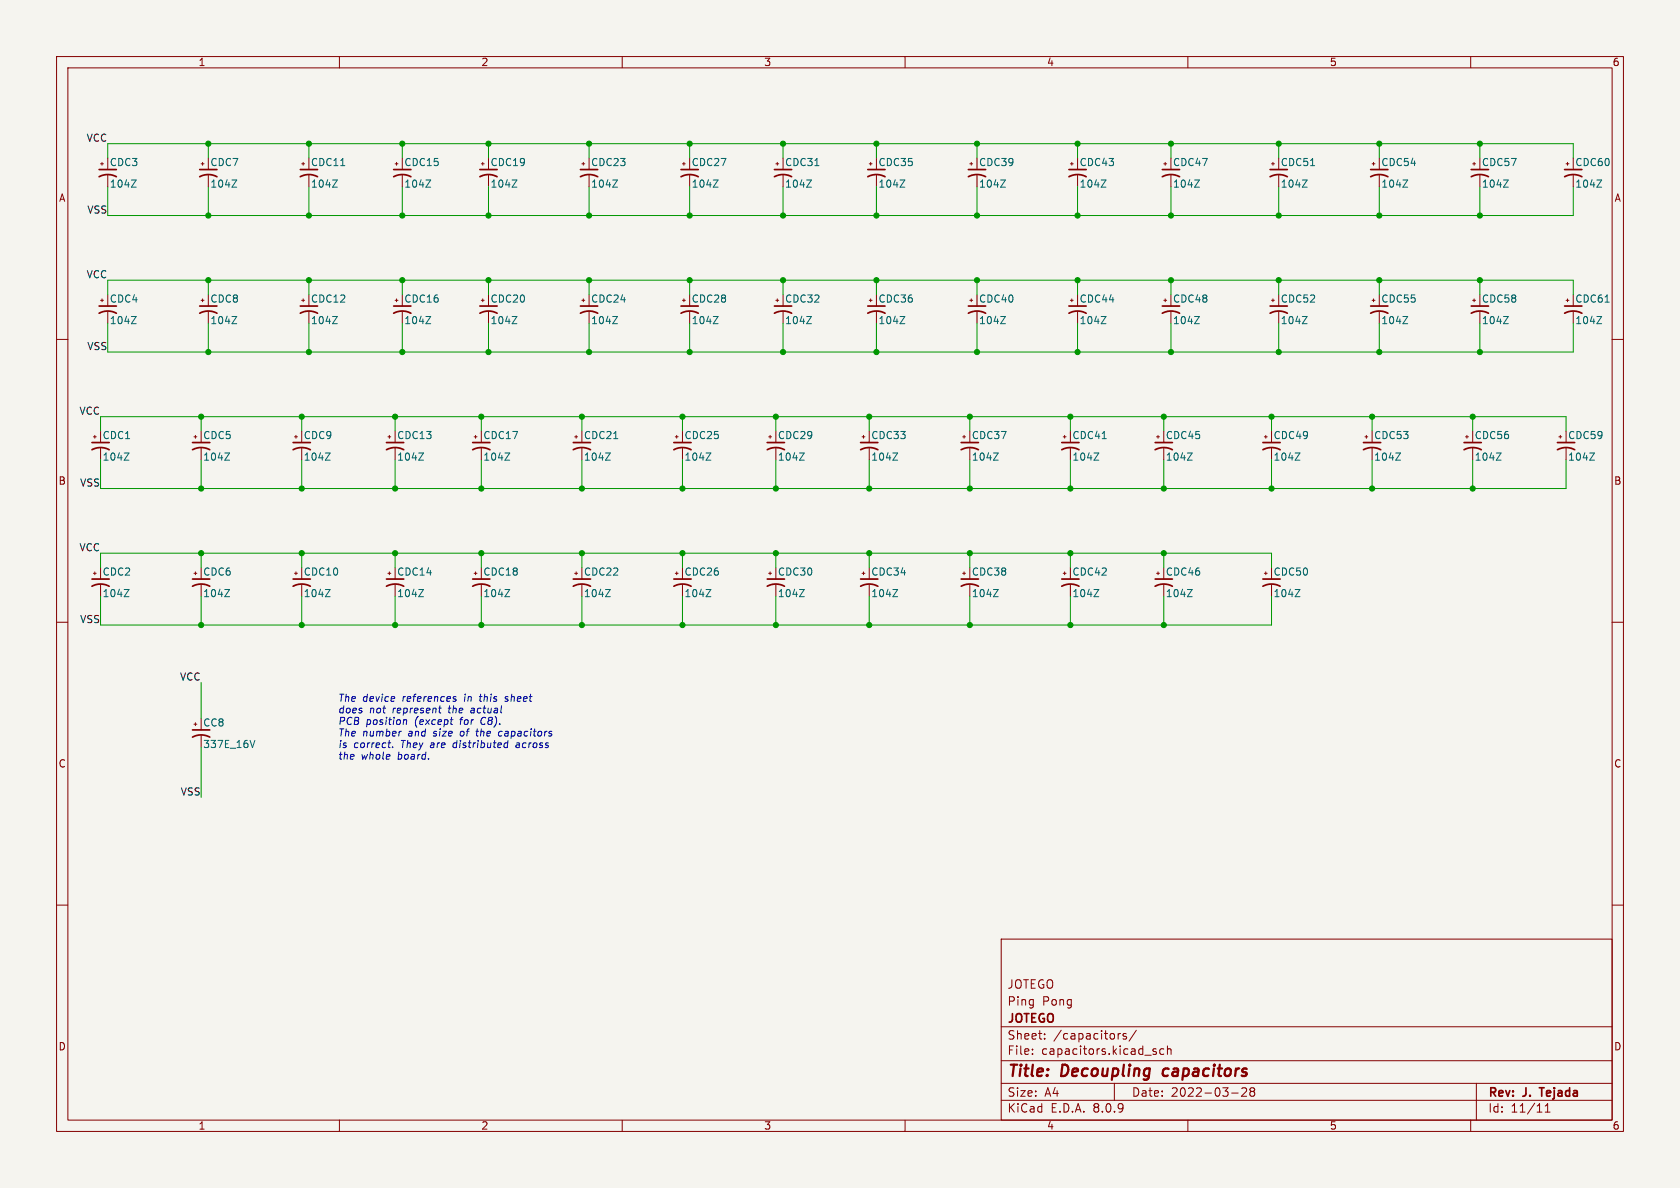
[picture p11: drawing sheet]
<svg xmlns="http://www.w3.org/2000/svg" width="297mm" height="210mm" viewBox="0 0 297 210" stroke-linecap="round" stroke-linejoin="round" font-family="sans-serif">
<defs><g id="words">
<g font-size="2.8" fill="#840000">
<text x="178" y="190.9">Title:</text>
<text x="187.7" y="190.9">Decoupling</text>
<text x="206.5" y="190.9">capacitors</text>
</g>
<g font-size="2.1" fill="#840000">
<text x="178" y="178">Ping</text>
<text x="178" y="175">JOTEGO</text>
<text x="184.2" y="178">Pong</text>
<text x="178" y="184">Sheet:</text>
<text x="178" y="181.2">JOTEGO</text>
<text x="186.2" y="184">/capacitors/</text>
<text x="178" y="186.7">File:</text>
<text x="184.1" y="186.7">capacitors.kicad_sch</text>
<text x="178" y="196.9">KiCad</text>
<text x="178" y="194.1">Size:</text>
<text x="184.7" y="194.1">A4</text>
<text x="185.7" y="196.9">E.D.A.</text>
<text x="193.3" y="196.9">8.0.9</text>
<text x="200" y="194.1">Date:</text>
<text x="207" y="194.1">2022-03-28</text>
<text x="263" y="194.3">Rev:</text>
<text x="263" y="196.9">Id:</text>
<text x="267.1" y="196.9">11/11</text>
<text x="269.4" y="194.3">J.</text>
<text x="273" y="194.3">Tejada</text>
</g>
<g font-size="1.8" fill="#840000">
<text x="35" y="11.9">1</text>
<text x="85" y="11.9">2</text>
<text x="135" y="11.9">3</text>
<text x="185" y="11.9">4</text>
<text x="235" y="11.9">5</text>
<text x="285" y="11.9">6</text>
<text x="10.3" y="35.9">A</text>
<text x="285.3" y="35.9">A</text>
<text x="10.3" y="85.9">B</text>
<text x="285.3" y="85.9">B</text>
<text x="10.3" y="135.9">C</text>
<text x="285.3" y="135.9">C</text>
<text x="10.3" y="185.9">D</text>
<text x="285.3" y="185.9">D</text>
<text x="35" y="199.9">1</text>
<text x="85" y="199.9">2</text>
<text x="135" y="199.9">3</text>
<text x="185" y="199.9">4</text>
<text x="235" y="199.9">5</text>
<text x="285" y="199.9">6</text>
</g>
<g font-size="1.8" fill="#0f0f0f">
<text x="15.2" y="25.1">VCC</text>
<text x="15.3" y="37.8">VSS</text>
<text x="15.2" y="49.3">VCC</text>
<text x="15.3" y="62">VSS</text>
<text x="13.9" y="73.4">VCC</text>
<text x="14.1" y="86.1">VSS</text>
<text x="13.9" y="97.5">VCC</text>
<text x="14.1" y="110.2">VSS</text>
<text x="31.7" y="120.4">VCC</text>
<text x="31.8" y="140.7">VSS</text>
</g>
<g font-size="1.8" fill="#006464">
<text x="19.3" y="29.6">CDC3</text>
<text x="37.1" y="29.6">CDC7</text>
<text x="54.9" y="29.6">CDC11</text>
<text x="71.4" y="29.6">CDC15</text>
<text x="86.6" y="29.6">CDC19</text>
<text x="104.4" y="29.6">CDC23</text>
<text x="122.2" y="29.6">CDC27</text>
<text x="138.7" y="29.6">CDC31</text>
<text x="155.2" y="29.6">CDC35</text>
<text x="173" y="29.6">CDC39</text>
<text x="190.8" y="29.6">CDC43</text>
<text x="207.3" y="29.6">CDC47</text>
<text x="226.3" y="29.6">CDC51</text>
<text x="244.1" y="29.6">CDC54</text>
<text x="261.9" y="29.6">CDC57</text>
<text x="278.4" y="29.6">CDC60</text>
<text x="19.3" y="33.4">104Z</text>
<text x="37.1" y="33.4">104Z</text>
<text x="54.9" y="33.4">104Z</text>
<text x="71.4" y="33.4">104Z</text>
<text x="86.6" y="33.4">104Z</text>
<text x="104.4" y="33.4">104Z</text>
<text x="122.2" y="33.4">104Z</text>
<text x="138.7" y="33.4">104Z</text>
<text x="155.2" y="33.4">104Z</text>
<text x="173" y="33.4">104Z</text>
<text x="190.8" y="33.4">104Z</text>
<text x="207.3" y="33.4">104Z</text>
<text x="226.3" y="33.4">104Z</text>
<text x="244.1" y="33.4">104Z</text>
<text x="261.9" y="33.4">104Z</text>
<text x="278.4" y="33.4">104Z</text>
<text x="19.3" y="53.7">CDC4</text>
<text x="37.1" y="53.7">CDC8</text>
<text x="54.9" y="53.7">CDC12</text>
<text x="71.4" y="53.7">CDC16</text>
<text x="86.6" y="53.7">CDC20</text>
<text x="104.4" y="53.7">CDC24</text>
<text x="122.2" y="53.7">CDC28</text>
<text x="138.7" y="53.7">CDC32</text>
<text x="155.2" y="53.7">CDC36</text>
<text x="173" y="53.7">CDC40</text>
<text x="190.8" y="53.7">CDC44</text>
<text x="207.3" y="53.7">CDC48</text>
<text x="226.3" y="53.7">CDC52</text>
<text x="244.1" y="53.7">CDC55</text>
<text x="261.9" y="53.7">CDC58</text>
<text x="278.4" y="53.7">CDC61</text>
<text x="19.3" y="57.5">104Z</text>
<text x="37.1" y="57.5">104Z</text>
<text x="54.9" y="57.5">104Z</text>
<text x="71.4" y="57.5">104Z</text>
<text x="86.6" y="57.5">104Z</text>
<text x="104.4" y="57.5">104Z</text>
<text x="122.2" y="57.5">104Z</text>
<text x="138.7" y="57.5">104Z</text>
<text x="155.2" y="57.5">104Z</text>
<text x="173" y="57.5">104Z</text>
<text x="190.8" y="57.5">104Z</text>
<text x="207.3" y="57.5">104Z</text>
<text x="226.3" y="57.5">104Z</text>
<text x="244.1" y="57.5">104Z</text>
<text x="261.9" y="57.5">104Z</text>
<text x="278.4" y="57.5">104Z</text>
<text x="18" y="77.8">CDC1</text>
<text x="35.8" y="77.8">CDC5</text>
<text x="53.6" y="77.8">CDC9</text>
<text x="70.1" y="77.8">CDC13</text>
<text x="85.4" y="77.8">CDC17</text>
<text x="103.1" y="77.8">CDC21</text>
<text x="120.9" y="77.8">CDC25</text>
<text x="137.4" y="77.8">CDC29</text>
<text x="153.9" y="77.8">CDC33</text>
<text x="171.7" y="77.8">CDC37</text>
<text x="189.5" y="77.8">CDC41</text>
<text x="206" y="77.8">CDC45</text>
<text x="225.1" y="77.8">CDC49</text>
<text x="242.8" y="77.8">CDC53</text>
<text x="260.6" y="77.8">CDC56</text>
<text x="277.1" y="77.8">CDC59</text>
<text x="18" y="81.6">104Z</text>
<text x="35.8" y="81.6">104Z</text>
<text x="53.6" y="81.6">104Z</text>
<text x="70.1" y="81.6">104Z</text>
<text x="85.4" y="81.6">104Z</text>
<text x="103.1" y="81.6">104Z</text>
<text x="120.9" y="81.6">104Z</text>
<text x="137.4" y="81.6">104Z</text>
<text x="153.9" y="81.6">104Z</text>
<text x="171.7" y="81.6">104Z</text>
<text x="189.5" y="81.6">104Z</text>
<text x="206" y="81.6">104Z</text>
<text x="225.1" y="81.6">104Z</text>
<text x="242.8" y="81.6">104Z</text>
<text x="260.6" y="81.6">104Z</text>
<text x="277.1" y="81.6">104Z</text>
<text x="18" y="102">CDC2</text>
<text x="35.8" y="102">CDC6</text>
<text x="53.6" y="102">CDC10</text>
<text x="70.1" y="102">CDC14</text>
<text x="85.4" y="102">CDC18</text>
<text x="103.1" y="102">CDC22</text>
<text x="120.9" y="102">CDC26</text>
<text x="137.4" y="102">CDC30</text>
<text x="153.9" y="102">CDC34</text>
<text x="171.7" y="102">CDC38</text>
<text x="189.5" y="102">CDC42</text>
<text x="206" y="102">CDC46</text>
<text x="225.1" y="102">CDC50</text>
<text x="18" y="105.8">104Z</text>
<text x="35.8" y="105.8">104Z</text>
<text x="53.6" y="105.8">104Z</text>
<text x="70.1" y="105.8">104Z</text>
<text x="85.4" y="105.8">104Z</text>
<text x="103.1" y="105.8">104Z</text>
<text x="120.9" y="105.8">104Z</text>
<text x="137.4" y="105.8">104Z</text>
<text x="153.9" y="105.8">104Z</text>
<text x="171.7" y="105.8">104Z</text>
<text x="189.5" y="105.8">104Z</text>
<text x="206" y="105.8">104Z</text>
<text x="225.1" y="105.8">104Z</text>
<text x="35.8" y="128.6">CC8</text>
<text x="35.8" y="132.4">337E_16V</text>
</g>
<g font-size="1.8" fill="#0000c2">
<text x="59.7" y="124.1">The</text>
<text x="64.1" y="124.1">device</text>
<text x="71.2" y="124.1">references</text>
<text x="82.3" y="124.1">in</text>
<text x="85.2" y="124.1">this</text>
<text x="89.9" y="124.1">sheet</text>
<text x="59.7" y="126.2">does</text>
<text x="59.7" y="128.2">PCB</text>
<text x="59.7" y="130.3">The</text>
<text x="64.1" y="130.3">number</text>
<text x="64.7" y="128.2">position</text>
<text x="65.3" y="126.2">not</text>
<text x="69.5" y="126.2">represent</text>
<text x="72.3" y="130.3">and</text>
<text x="73.4" y="128.2">(except</text>
<text x="76.9" y="130.3">size</text>
<text x="79.5" y="126.2">the</text>
<text x="81.6" y="128.2">for</text>
<text x="81.8" y="130.3">of</text>
<text x="83.7" y="126.2">actual</text>
<text x="84.8" y="130.3">the</text>
<text x="85.4" y="128.2">C8).</text>
<text x="89" y="130.3">capacitors</text>
<text x="59.7" y="132.3">is</text>
<text x="59.7" y="134.4">the</text>
<text x="62.5" y="132.3">correct.</text>
<text x="63.8" y="134.4">whole</text>
<text x="70.4" y="134.4">board.</text>
<text x="71" y="132.3">They are</text>
<text x="80.5" y="132.3">distributed</text>
<text x="91.9" y="132.3">across</text>
</g>
</g></defs>
<path d="M0 0h297v210h-297z" fill="#f5f4ef" stroke="#f5f4ef" stroke-width=".18"/>
<g fill="none" stroke="#840000" stroke-width=".18">
<path d="M10 10h277v190h-277zM12 12h273v186h-273zM60 10v2M110 10v2M160 10v2M210 10v2M260 10v2M17.8 29h.5M18 28.7v.5M19 31v2M35.6 29h.5M35.8 28.7v.5"/>
<path d="M36.8 31v2M53.3 29h.5M53.6 28.7v.5M54.6 31v2M69.8 29h.6M70.1 28.7v.5M71.1 31v2M85.1 29h.5M85.3 28.7v.5M86.4 31v2M102.9 29h.5M103.1 28.7v.5"/>
<path d="M104.1 31v2M120.6 29h.6M120.9 28.7v.5M121.9 31v2M137.2 29h.5M137.4 28.7v.5M138.4 31v2M153.7 29h.5M153.9 28.7v.5M154.9 31v2M171.4 29h.6M171.7 28.7v.5"/>
<path d="M172.7 31v2M189.2 29h.5M189.5 28.7v.5M190.5 31v2M205.7 29h.5M206 28.7v.5M207 31v2M224.8 29h.5M225 28.7v.5M226.1 31v2M242.6 29h.5M242.8 28.7v.5"/>
<path d="M243.8 31v2M260.3 29h.6M260.6 28.7v.5M261.6 31v2M276.9 29h.5M277.1 28.7v.5M278.1 31v2M17.8 53.1h.5M18 52.8v.5M19 55.1v2.1M35.6 53.1h.5M35.8 52.8v.5"/>
<path d="M36.8 55.1v2.1M53.3 53.1h.5M53.6 52.8v.5M54.6 55.1v2.1M69.8 53.1h.6M70.1 52.8v.5M71.1 55.1v2.1M85.1 53.1h.5M85.3 52.8v.5M86.4 55.1v2.1M102.9 53.1h.5M103.1 52.8v.5"/>
<path d="M104.1 55.1v2.1M120.6 53.1h.6M120.9 52.8v.5M121.9 55.1v2.1M137.2 53.1h.5M137.4 52.8v.5M138.4 55.1v2.1M153.7 53.1h.5M153.9 52.8v.5M154.9 55.1v2.1M171.4 53.1h.6M171.7 52.8v.5"/>
<path d="M172.7 55.1v2.1M189.2 53.1h.5M189.5 52.8v.5M190.5 55.1v2.1M205.7 53.1h.5M206 52.8v.5M207 55.1v2.1M224.8 53.1h.5M225 52.8v.5M226.1 55.1v2.1M242.6 53.1h.5M242.8 52.8v.5"/>
<path d="M243.8 55.1v2.1M260.3 53.1h.6M260.6 52.8v.5M261.6 55.1v2.1M276.9 53.1h.5M277.1 52.8v.5M278.1 55.1v2.1M10 60h2M16.5 77.2h.5M16.8 77v.5M17.8 79.2v2.1M34.3 77.2h.5"/>
<path d="M34.5 77v.5M35.6 79.2v2.1M52.1 77.2h.5M52.3 77v.5M53.3 79.2v2.1M68.6 77.2h.5M68.8 77v.5M69.8 79.2v2.1M83.8 77.2h.5M84.1 77v.5M85.1 79.2v2.1M101.6 77.2h.5"/>
<path d="M101.9 77v.5M102.9 79.2v2.1M119.4 77.2h.5M119.6 77v.5M120.6 79.2v2.1M135.9 77.2h.5M136.1 77v.5M137.2 79.2v2.1M152.4 77.2h.5M152.7 77v.5M153.7 79.2v2.1M170.2 77.2h.5"/>
<path d="M170.4 77v.5M171.4 79.2v2.1M188 77.2h.5M188.2 77v.5M189.2 79.2v2.1M204.5 77.2h.5M204.7 77v.5M205.7 79.2v2.1M223.5 77.2h.5M223.8 77v.5M224.8 79.2v2.1M241.3 77.2h.5"/>
<path d="M241.6 77v.5M242.6 79.2v2.1M259.1 77.2h.5M259.3 77v.5M260.3 79.2v2.1M275.6 77.2h.5M275.8 77v.5M276.9 79.2v2.1M285 60h2M10 110h2M16.5 101.3h.5M16.8 101.1v.5"/>
<path d="M17.8 103.4v2M34.3 101.3h.5M34.5 101.1v.5M35.6 103.4v2M52.1 101.3h.5M52.3 101.1v.5M53.3 103.4v2M68.6 101.3h.5M68.8 101.1v.5M69.8 103.4v2M83.8 101.3h.5M84.1 101.1v.5"/>
<path d="M85.1 103.4v2M101.6 101.3h.5M101.9 101.1v.5M102.9 103.4v2M119.4 101.3h.5M119.6 101.1v.5M120.6 103.4v2M135.9 101.3h.5M136.1 101.1v.5M137.2 103.4v2M152.4 101.3h.5M152.7 101.1v.5"/>
<path d="M153.7 103.4v2M170.2 101.3h.5M170.4 101.1v.5M171.4 103.4v2M188 101.3h.5M188.2 101.1v.5M189.2 103.4v2M204.5 101.3h.5M204.7 101.1v.5M205.7 103.4v2M223.5 101.3h.5M223.8 101.1v.5"/>
<path d="M224.8 103.4v2M285 110h2M34.3 128h.5M34.5 127.8v.5M35.6 130v2.1M10 160h2M177 166h108v32h-108zM285 160h2M60 198v2M110 198v2M160 198v2M177 194.5h108"/>
<path d="M177 191.5h108M177 187.5h108M177 181.5h108M182.5 186.3v.1M182.5 185.5v.1M184.7 183.6v.1M184.7 182.8v.1M197 191.5v3M198.1 182.7l-.3 .1-.1 .2M199.1 182.8l-.4-.1-.2 .2 .1 .2 .5 .2v.3h-.6M200.9 182.1l-1.3 2M204 185.9l.4 .1 .1 .2-.3 .2h-.2"/>
<path d="M204 185.4l.4 .1M205.7 185.5l-.4-.1-.3 .3v.4l.2 .2h.5M206.4 185.5l.2-.1 .4 .1v.9M206.4 184.9v1.5M210 198v2M217.7 193.2h1.2M220.3 192.4v.5l-.8 .9h.9M221 192.4v.3l.2 .2M221.2 192.9l-.2 .3v.5l.2 .1 .5-.1 .1-.2-.1-.4-.2-.2M221.2 192.3l.5 .1 .1 .2-.3 .3M221.2 192.9h.3M260 198v2"/>
<path d="M261 191.5v6.5M273.2 196.6h.8M273.3 195.5h-.1M273.6 195.1v1.5"/>
</g>
<g fill="none" stroke="#840000" stroke-width=".3">
<path d="M17.5 31.2a3.2 3.2 0 0 1 3.1 0M17.5 30h3.1M35.3 31.2a3.2 3.2 0 0 1 3.1 0M35.3 30h3.1M53.1 31.2a3.2 3.2 0 0 1 3 0M53.1 30h3M69.6 31.2a3.2 3.2 0 0 1 3 0M69.6 30h3M84.8 31.2a3.2 3.2 0 0 1 3.1 0M84.8 30h3.1M102.6 31.2a3.2 3.2 0 0 1 3.1 0M102.6 30h3.1"/>
<path d="M120.4 31.2a3.2 3.2 0 0 1 3 0M120.4 30h3M136.9 31.2a3.2 3.2 0 0 1 3.1 0M136.9 30h3.1M153.4 31.2a3.2 3.2 0 0 1 3.1 0M153.4 30h3.1M171.2 31.2a3.2 3.2 0 0 1 3 0M171.2 30h3M189 31.2a3.2 3.2 0 0 1 3 0M189 30h3M205.5 31.2a3.2 3.2 0 0 1 3 0M205.5 30h3"/>
<path d="M224.5 31.2a3.2 3.2 0 0 1 3.1 0M224.5 30h3.1M242.3 31.2a3.2 3.2 0 0 1 3.1 0M242.3 30h3.1M260.1 31.2a3.2 3.2 0 0 1 3 0M260.1 30h3M276.6 31.2a3.2 3.2 0 0 1 3.1 0M276.6 30h3.1M17.5 55.4a3.2 3.2 0 0 1 3.1 0M17.5 54.1h3.1M35.3 55.4a3.2 3.2 0 0 1 3.1 0M35.3 54.1h3.1"/>
<path d="M53.1 55.4a3.2 3.2 0 0 1 3 0M53.1 54.1h3M69.6 55.4a3.2 3.2 0 0 1 3 0M69.6 54.1h3M84.8 55.4a3.2 3.2 0 0 1 3.1 0M84.8 54.1h3.1M102.6 55.4a3.2 3.2 0 0 1 3.1 0M102.6 54.1h3.1M120.4 55.4a3.2 3.2 0 0 1 3 0M120.4 54.1h3M136.9 55.4a3.2 3.2 0 0 1 3.1 0M136.9 54.1h3.1"/>
<path d="M153.4 55.4a3.2 3.2 0 0 1 3.1 0M153.4 54.1h3.1M171.2 55.4a3.2 3.2 0 0 1 3 0M171.2 54.1h3M189 55.4a3.2 3.2 0 0 1 3 0M189 54.1h3M205.5 55.4a3.2 3.2 0 0 1 3 0M205.5 54.1h3M224.5 55.4a3.2 3.2 0 0 1 3.1 0M224.5 54.1h3.1M242.3 55.4a3.2 3.2 0 0 1 3.1 0M242.3 54.1h3.1"/>
<path d="M260.1 55.4a3.2 3.2 0 0 1 3 0M260.1 54.1h3M276.6 55.4a3.2 3.2 0 0 1 3.1 0M276.6 54.1h3.1M16.3 79.5a3.2 3.2 0 0 1 3 0M16.3 78.2h3M34 79.5a3.2 3.2 0 0 1 3.1 0M34 78.2h3.1M51.8 79.5a3.2 3.2 0 0 1 3.1 0M51.8 78.2h3.1M68.3 79.5a3.2 3.2 0 0 1 3.1 0M68.3 78.2h3.1"/>
<path d="M83.6 79.5a3.2 3.2 0 0 1 3 0M83.6 78.2h3M101.3 79.5a3.2 3.2 0 0 1 3.1 0M101.3 78.2h3.1M119.1 79.5a3.2 3.2 0 0 1 3.1 0M119.1 78.2h3.1M135.6 79.5a3.2 3.2 0 0 1 3.1 0M135.6 78.2h3.1M152.1 79.5a3.2 3.2 0 0 1 3.1 0M152.1 78.2h3.1M169.9 79.5a3.2 3.2 0 0 1 3.1 0M169.9 78.2h3.1"/>
<path d="M187.7 79.5a3.2 3.2 0 0 1 3.1 0M187.7 78.2h3.1M204.2 79.5a3.2 3.2 0 0 1 3.1 0M204.2 78.2h3.1M223.3 79.5a3.2 3.2 0 0 1 3 0M223.3 78.2h3M241 79.5a3.2 3.2 0 0 1 3.1 0M241 78.2h3.1M258.8 79.5a3.2 3.2 0 0 1 3.1 0M258.8 78.2h3.1M275.3 79.5a3.2 3.2 0 0 1 3.1 0M275.3 78.2h3.1"/>
<path d="M16.3 103.6a3.2 3.2 0 0 1 3 0M16.3 102.4h3M34 103.6a3.2 3.2 0 0 1 3.1 0M34 102.4h3.1M51.8 103.6a3.2 3.2 0 0 1 3.1 0M51.8 102.4h3.1M68.3 103.6a3.2 3.2 0 0 1 3.1 0M68.3 102.4h3.1M83.6 103.6a3.2 3.2 0 0 1 3 0M83.6 102.4h3M101.3 103.6a3.2 3.2 0 0 1 3.1 0M101.3 102.4h3.1"/>
<path d="M119.1 103.6a3.2 3.2 0 0 1 3.1 0M119.1 102.4h3.1M135.6 103.6a3.2 3.2 0 0 1 3.1 0M135.6 102.4h3.1M152.1 103.6a3.2 3.2 0 0 1 3.1 0M152.1 102.4h3.1M169.9 103.6a3.2 3.2 0 0 1 3.1 0M169.9 102.4h3.1M187.7 103.6a3.2 3.2 0 0 1 3.1 0M187.7 102.4h3.1M204.2 103.6a3.2 3.2 0 0 1 3.1 0M204.2 102.4h3.1"/>
<path d="M223.3 103.6a3.2 3.2 0 0 1 3 0M223.3 102.4h3M34 130.3a3.2 3.2 0 0 1 3.1 0M34 129h3.1M272.1 192.3h.9"/>
</g>
<path d="M205.7 189.1l-.2 .7 .4 .4" fill="none" stroke="#840000" stroke-width=".4"/>
<g fill="none" stroke="#006464" stroke-width=".18">
<path d="M23.2 31.8h.9l-.9 1.3h.9M41 31.8h.9l-.9 1.3h.9M58.8 31.8h.8l-.8 1.3h.8M60.2 29.3h.8M75.3 31.8h.8l-.8 1.3h.8M90.5 31.8h.9l-.9 1.3h.9M108.3 31.8h.9l-.9 1.3h.9M126.1 31.8h.8l-.8 1.3h.8M142.6 31.8h.9l-.9 1.3h.9M144.1 29.3h.7M159.1 31.8h.9l-.9 1.3h.9M176.9 31.8h.8l-.8 1.3h.8"/>
<path d="M194.7 31.8h.8l-.8 1.3h.8M211.2 31.8h.8l-.8 1.3h.8M230.2 31.8h.9l-.9 1.3h.9M231.7 29.3h.7M248 31.8h.9l-.9 1.3h.9M265.8 31.8h.8l-.8 1.3h.8M282.3 31.8h.9l-.9 1.3h.9M23.2 56h.9l-.9 1.2h.9M41 56h.9l-.9 1.2h.9M58.8 56h.8l-.8 1.2h.8M75.3 56h.8l-.8 1.2h.8M90.5 56h.9l-.9 1.2h.9"/>
<path d="M108.3 56h.9l-.9 1.2h.9M126.1 56h.8l-.8 1.2h.8M142.6 56h.9l-.9 1.2h.9M159.1 56h.9l-.9 1.2h.9M176.9 56h.8l-.8 1.2h.8M194.7 56h.8l-.8 1.2h.8M211.2 56h.8l-.8 1.2h.8M230.2 56h.9l-.9 1.2h.9M248 56h.9l-.9 1.2h.9M265.8 56h.8l-.8 1.2h.8M282.3 56h.9l-.9 1.2h.9M283.8 53.4h.7"/>
<path d="M108.5 77.5h.7M194.9 77.5h.7M22 80.1h.8l-.8 1.3h.8M39.7 80.1h.9l-.9 1.3h.9M57.5 80.1h.9l-.9 1.3h.9M74 80.1h.9l-.9 1.3h.9M89.3 80.1h.8l-.8 1.3h.8M107 80.1h.9l-.9 1.3h.9M124.8 80.1h.9l-.9 1.3h.9M141.3 80.1h.9l-.9 1.3h.9M157.8 80.1h.9l-.9 1.3h.9M175.6 80.1h.9l-.9 1.3h.9"/>
<path d="M193.4 80.1h.9l-.9 1.3h.9M209.9 80.1h.9l-.9 1.3h.9M229 80.1h.8l-.8 1.3h.8M246.7 80.1h.9l-.9 1.3h.9M264.5 80.1h.9l-.9 1.3h.9M281 80.1h.9l-.9 1.3h.9M22 104.2h.8l-.8 1.3h.8M39.7 104.2h.9l-.9 1.3h.9M57.5 104.2h.9l-.9 1.3h.9M74 104.2h.9l-.9 1.3h.9M89.3 104.2h.8l-.8 1.3h.8M107 104.2h.9l-.9 1.3h.9"/>
<path d="M124.8 104.2h.9l-.9 1.3h.9M141.3 104.2h.9l-.9 1.3h.9M157.8 104.2h.9l-.9 1.3h.9M175.6 104.2h.9l-.9 1.3h.9M193.4 104.2h.9l-.9 1.3h.9M209.9 104.2h.9l-.9 1.3h.9M229 104.2h.8l-.8 1.3h.8M45.1 130.9l-.5 1.3"/>
</g>
<g fill="none" stroke="#0000c2" stroke-width=".18">
<path d="M68.6 131.3h.5M68.9 132.2h.1M69.4 132v.2M70.8 129.3h.2M71.4 127.3l.2-.1 .3 .1-.1 .8M77.5 125.2h.5M77.7 126h.2M77.8 124.8l-.2 1M79.6 127.2h.5M79.9 128.1h.1M80.2 123.5l.4 .2-.1 .2-.3 .1M80.2 123.2h.4"/>
<path d="M84.1 129.3h.5M84.4 128.8l-.2 1.1 .3 .2M84.7 123.1h.5M88.7 129.3l-.5 .1-.1 .5 .1 .2h.4M89.2 123.9l.4 .1M89.4 131.3l.4 .1M89.5 123.1l-.2 .3 .2 .2M89.7 132.1l-.4 .1M89.8 130.9l-.1 1.3M91.4 131.7l-.2 .2 .2 .3M91.5 131.3l-.2 .1"/>
</g>
<g fill="none" stroke="#009600" stroke-width=".18">
<path d="M19 27.9v-2.5h259.1v2.5M19 33v5.1h259.1v-5.1M36.8 25.4v2.5M36.8 33v5.1M54.6 25.4v2.5M54.6 33v5.1M71.1 25.4v2.5M71.1 33v5.1M86.4 25.4v2.5M86.4 33v5.1M104.1 25.4v2.5M104.1 33v5.1"/>
<path d="M121.9 25.4v2.5M121.9 33v5.1M138.4 25.4v2.5M138.4 33v5.1M154.9 25.4v2.5M154.9 33v5.1M172.7 25.4v2.5M172.7 33v5.1M190.5 25.4v2.5M190.5 33v5.1M207 25.4v2.5M207 33v5.1"/>
<path d="M226.1 25.4v2.5M226.1 33v5.1M243.8 25.4v2.5M243.8 33v5.1M261.6 25.4v2.5M261.6 33v5.1M19 57.2v5h259.1v-5M19 52.1v-2.6h259.1v2.6M36.8 49.5v2.6M36.8 57.2v5M54.6 49.5v2.6M54.6 57.2v5"/>
<path d="M71.1 49.5v2.6M71.1 57.2v5M86.4 49.5v2.6M86.4 57.2v5M104.1 49.5v2.6M104.1 57.2v5M121.9 49.5v2.6M121.9 57.2v5M138.4 49.5v2.6M138.4 57.2v5M154.9 49.5v2.6M154.9 57.2v5"/>
<path d="M172.7 49.5v2.6M172.7 57.2v5M190.5 49.5v2.6M190.5 57.2v5M207 49.5v2.6M207 57.2v5M226.1 49.5v2.6M226.1 57.2v5M243.8 49.5v2.6M243.8 57.2v5M261.6 49.5v2.6M261.6 57.2v5"/>
<path d="M17.8 76.2v-2.5h259.1v2.5M35.6 73.7v2.5M53.3 73.7v2.5M69.8 73.7v2.5M85.1 73.7v2.5M102.9 73.7v2.5M120.6 73.7v2.5M137.2 73.7v2.5M153.7 73.7v2.5M171.4 73.7v2.5M189.2 73.7v2.5M205.7 73.7v2.5"/>
<path d="M224.8 73.7v2.5M242.6 73.7v2.5M260.3 73.7v2.5M17.8 81.3v5.1h259.1v-5.1M35.6 81.3v5.1M35.6 97.8v2.5M53.3 81.3v5.1M53.3 97.8v2.5M69.8 81.3v5.1M69.8 97.8v2.5M85.1 81.3v5.1M85.1 97.8v2.5"/>
<path d="M102.9 81.3v5.1M102.9 97.8v2.5M120.6 81.3v5.1M120.6 97.8v2.5M137.2 81.3v5.1M137.2 97.8v2.5M153.7 81.3v5.1M153.7 97.8v2.5M171.4 81.3v5.1M171.4 97.8v2.5M189.2 81.3v5.1M189.2 97.8v2.5"/>
<path d="M205.7 81.3v5.1M205.7 97.8v2.5M224.8 81.3v5.1M242.6 81.3v5.1M260.3 81.3v5.1M17.8 100.3v-2.5h207v2.5M17.8 105.4v5.1h207v-5.1M35.6 105.4v5.1M53.3 105.4v5.1M69.8 105.4v5.1M85.1 105.4v5.1M102.9 105.4v5.1"/>
<path d="M120.6 105.4v5.1M137.2 105.4v5.1M153.7 105.4v5.1M171.4 105.4v5.1M189.2 105.4v5.1M205.7 105.4v5.1M35.6 120.7v6.3M35.6 132.1v8.9"/>
</g>
<g fill="#009600" stroke="#009600" stroke-width=".18">
<circle cx="189.2" cy="86.4" r=".46"/>
<circle cx="171.4" cy="97.8" r=".46"/>
<circle cx="171.4" cy="86.4" r=".46"/>
<circle cx="190.5" cy="62.2" r=".46"/>
<circle cx="189.2" cy="97.8" r=".46"/>
<circle cx="189.2" cy="110.5" r=".46"/>
<circle cx="189.2" cy="73.7" r=".46"/>
<circle cx="172.7" cy="62.2" r=".46"/>
<circle cx="153.7" cy="110.5" r=".46"/>
<circle cx="171.4" cy="110.5" r=".46"/>
<circle cx="243.8" cy="62.2" r=".46"/>
<circle cx="243.8" cy="49.5" r=".46"/>
<circle cx="243.8" cy="38.1" r=".46"/>
<circle cx="261.6" cy="62.2" r=".46"/>
<circle cx="261.6" cy="49.5" r=".46"/>
<circle cx="260.3" cy="86.4" r=".46"/>
<circle cx="226.1" cy="49.5" r=".46"/>
<circle cx="226.1" cy="38.1" r=".46"/>
<circle cx="243.8" cy="25.4" r=".46"/>
<circle cx="261.6" cy="25.4" r=".46"/>
<circle cx="261.6" cy="38.1" r=".46"/>
<circle cx="260.3" cy="73.7" r=".46"/>
<circle cx="224.8" cy="73.7" r=".46"/>
<circle cx="205.7" cy="73.7" r=".46"/>
<circle cx="242.6" cy="86.4" r=".46"/>
<circle cx="242.6" cy="73.7" r=".46"/>
<circle cx="224.8" cy="86.4" r=".46"/>
<circle cx="205.7" cy="97.8" r=".46"/>
<circle cx="205.7" cy="86.4" r=".46"/>
<circle cx="226.1" cy="62.2" r=".46"/>
<circle cx="207" cy="62.2" r=".46"/>
<circle cx="205.7" cy="110.5" r=".46"/>
<circle cx="226.1" cy="25.4" r=".46"/>
<circle cx="172.7" cy="49.5" r=".46"/>
<circle cx="172.7" cy="38.1" r=".46"/>
<circle cx="207" cy="25.4" r=".46"/>
<circle cx="207" cy="38.1" r=".46"/>
<circle cx="190.5" cy="25.4" r=".46"/>
<circle cx="190.5" cy="38.1" r=".46"/>
<circle cx="207" cy="49.5" r=".46"/>
<circle cx="190.5" cy="49.5" r=".46"/>
<circle cx="154.9" cy="25.4" r=".46"/>
<circle cx="172.7" cy="25.4" r=".46"/>
<circle cx="138.4" cy="62.2" r=".46"/>
<circle cx="171.4" cy="73.7" r=".46"/>
<circle cx="154.9" cy="38.1" r=".46"/>
<circle cx="138.4" cy="38.1" r=".46"/>
<circle cx="154.9" cy="62.2" r=".46"/>
<circle cx="154.9" cy="49.5" r=".46"/>
<circle cx="138.4" cy="49.5" r=".46"/>
<circle cx="121.9" cy="38.1" r=".46"/>
<circle cx="121.9" cy="49.5" r=".46"/>
<circle cx="138.4" cy="25.4" r=".46"/>
<circle cx="121.9" cy="25.4" r=".46"/>
<circle cx="104.1" cy="49.5" r=".46"/>
<circle cx="104.1" cy="25.4" r=".46"/>
<circle cx="36.8" cy="25.4" r=".46"/>
<circle cx="54.6" cy="25.4" r=".46"/>
<circle cx="86.4" cy="25.4" r=".46"/>
<circle cx="71.1" cy="25.4" r=".46"/>
<circle cx="71.1" cy="49.5" r=".46"/>
<circle cx="86.4" cy="49.5" r=".46"/>
<circle cx="71.1" cy="62.2" r=".46"/>
<circle cx="86.4" cy="62.2" r=".46"/>
<circle cx="71.1" cy="38.1" r=".46"/>
<circle cx="54.6" cy="38.1" r=".46"/>
<circle cx="86.4" cy="38.1" r=".46"/>
<circle cx="104.1" cy="62.2" r=".46"/>
<circle cx="104.1" cy="38.1" r=".46"/>
<circle cx="85.1" cy="97.8" r=".46"/>
<circle cx="102.9" cy="97.8" r=".46"/>
<circle cx="102.9" cy="110.5" r=".46"/>
<circle cx="85.1" cy="110.5" r=".46"/>
<circle cx="69.8" cy="73.7" r=".46"/>
<circle cx="102.9" cy="86.4" r=".46"/>
<circle cx="53.3" cy="86.4" r=".46"/>
<circle cx="85.1" cy="73.7" r=".46"/>
<circle cx="85.1" cy="86.4" r=".46"/>
<circle cx="69.8" cy="97.8" r=".46"/>
<circle cx="69.8" cy="86.4" r=".46"/>
<circle cx="120.6" cy="110.5" r=".46"/>
<circle cx="137.2" cy="110.5" r=".46"/>
<circle cx="153.7" cy="86.4" r=".46"/>
<circle cx="120.6" cy="86.4" r=".46"/>
<circle cx="121.9" cy="62.2" r=".46"/>
<circle cx="102.9" cy="73.7" r=".46"/>
<circle cx="120.6" cy="73.7" r=".46"/>
<circle cx="137.2" cy="97.8" r=".46"/>
<circle cx="137.2" cy="86.4" r=".46"/>
<circle cx="120.6" cy="97.8" r=".46"/>
<circle cx="137.2" cy="73.7" r=".46"/>
<circle cx="153.7" cy="73.7" r=".46"/>
<circle cx="153.7" cy="97.8" r=".46"/>
<circle cx="54.6" cy="49.5" r=".46"/>
<circle cx="36.8" cy="49.5" r=".46"/>
<circle cx="54.6" cy="62.2" r=".46"/>
<circle cx="36.8" cy="62.2" r=".46"/>
<circle cx="36.8" cy="38.1" r=".46"/>
<circle cx="35.6" cy="73.7" r=".46"/>
<circle cx="53.3" cy="73.7" r=".46"/>
<circle cx="35.6" cy="86.4" r=".46"/>
<circle cx="35.6" cy="97.8" r=".46"/>
<circle cx="53.3" cy="97.8" r=".46"/>
<circle cx="35.6" cy="110.5" r=".46"/>
<circle cx="53.3" cy="110.5" r=".46"/>
<circle cx="69.8" cy="110.5" r=".46"/>
</g>
<use href="#words"/>
</svg>
